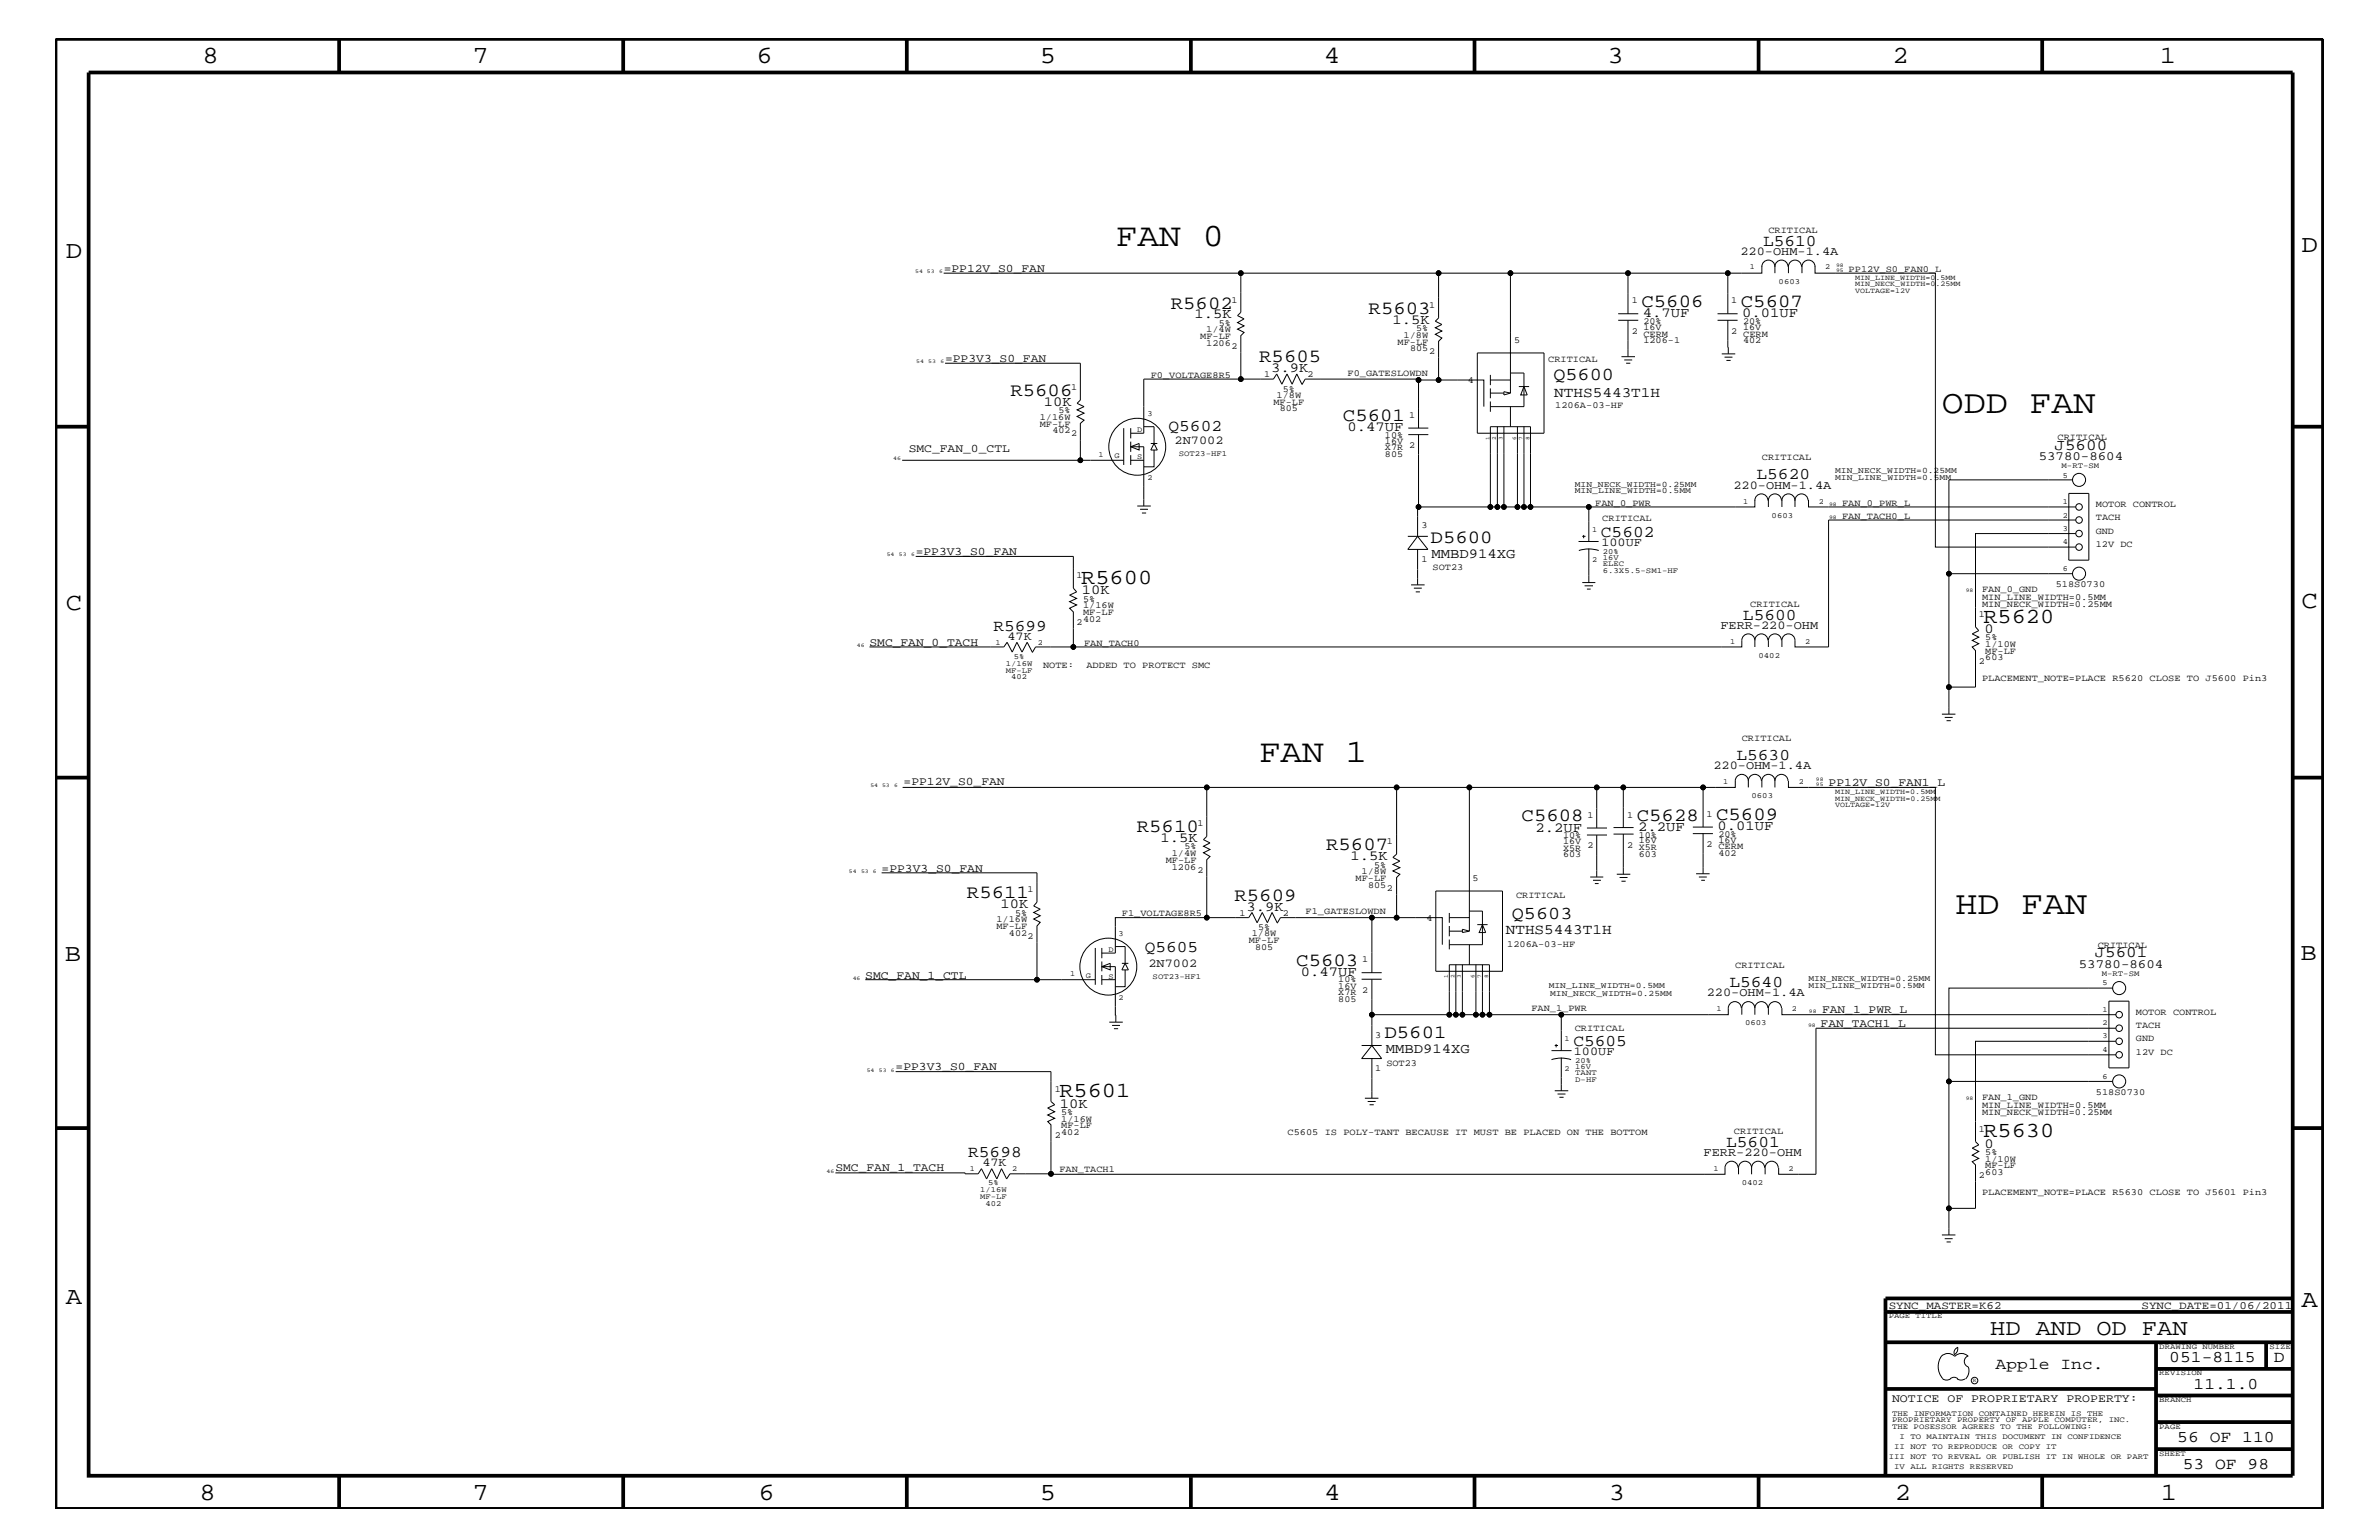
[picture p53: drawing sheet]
<svg xmlns="http://www.w3.org/2000/svg" width="432mm" height="279mm" viewBox="0 0 432 279" stroke-linecap="round" stroke-linejoin="round" font-family="sans-serif">
<defs><g id="words">
<g font-size="6">
<text x="352.5" y="75">ODD FAN</text>
<text x="354.9" y="165.9">HD FAN</text>
</g>
<g font-size="5.9">
<text x="202.5" y="44.6">FAN 0</text>
<text x="228.5" y="138.3">FAN 1</text>
</g>
<g font-size="4.5">
<text x="36.7" y="11.5">8</text>
<text x="85.8" y="11.5">7</text>
<text x="137.3" y="11.5">6</text>
<text x="188.7" y="11.5">5</text>
<text x="240.3" y="11.5">4</text>
<text x="291.8" y="11.5">3</text>
<text x="343.5" y="11.5">2</text>
<text x="392" y="11.5">1</text>
<text x="11.9" y="46.8">D</text>
<text x="417.7" y="45.7">D</text>
<text x="11.9" y="110.6">C</text>
<text x="417.7" y="110.3">C</text>
<text x="11.8" y="174.3">B</text>
<text x="417.6" y="174.2">B</text>
<text x="11.9" y="236.7">A</text>
<text x="417.7" y="237.1">A</text>
<text x="36.2" y="272.1">8</text>
<text x="85.8" y="272.1">7</text>
<text x="137.7" y="272.1">6</text>
<text x="188.7" y="272.1">5</text>
<text x="240.4" y="272.1">4</text>
<text x="292" y="272.1">3</text>
<text x="343.9" y="272.1">2</text>
<text x="392.2" y="272.1">1</text>
</g>
<text font-size="4.1" x="361.2" y="242.3">HD AND OD FAN</text>
<g font-size="3.9">
<text x="196.3" y="106">R5600</text>
<text x="360" y="113.1">R5620</text>
<text x="192.3" y="199.1">R5601</text>
<text x="360" y="206.4">R5630</text>
</g>
<g font-size="3.4">
<text x="212.5" y="56">R5602</text>
<text x="248.4" y="56.9">R5603</text>
<text x="297.9" y="55.7">C5606</text>
<text x="316" y="55.7">C5607</text>
<text x="228.6" y="65.7">R5605</text>
<text x="183.4" y="71.8">R5606</text>
<text x="243.8" y="76.4">C5601</text>
<text x="259.7" y="98.5">D5600</text>
<text x="276.2" y="149">C5608</text>
<text x="297.1" y="149">C5628</text>
<text x="311.5" y="148.8">C5609</text>
<text x="206.3" y="151">R5610</text>
<text x="240.7" y="154.3">R5607</text>
<text x="175.5" y="163">R5611</text>
<text x="224.1" y="163.5">R5609</text>
<text x="235.3" y="175.2">C5603</text>
<text x="251.3" y="188.4">D5601</text>
</g>
<g font-size="3.3">
<text x="281.9" y="69">Q5600</text>
<text x="274.4" y="166.7">Q5603</text>
</g>
<g font-size="3">
<text x="320" y="44.6">L5610</text>
<text x="212.1" y="78.2">Q5602</text>
<text x="318.8" y="87">L5620</text>
<text x="290.6" y="97.4">C5602</text>
<text x="316.4" y="112.5">L5600</text>
<text x="180.3" y="114.4">R5699</text>
<text x="315.2" y="137.9">L5630</text>
<text x="207.8" y="172.7">Q5605</text>
<text x="313.9" y="179.1">L5640</text>
<text x="285.6" y="189.8">C5605</text>
<text x="175.7" y="209.9">R5698</text>
<text x="313.3" y="208.1">L5601</text>
<text x="362.2" y="248.4">Apple Inc.</text>
<text x="393.7" y="247.1">051-8115</text>
<text x="398.1" y="252">11.1.0</text>
<text x="412.7" y="247.1">D</text>
<text x="395.2" y="261.6">56 OF 110</text>
<text x="396.2" y="266.6">53 OF 98</text>
</g>
<g font-size="2.9">
<text x="372.9" y="81.6">J5600</text>
<text x="380.2" y="173.7">J5601</text>
</g>
<g font-size="2.6">
<text x="282.1" y="72">NTHS5443T1H</text>
<text x="273.3" y="169.5">NTHS5443T1H</text>
</g>
<g font-size="2.5">
<text x="216.8" y="57.8">1.5K</text>
<text x="252.7" y="58.7">1.5K</text>
<text x="298.2" y="57.5">4.7UF</text>
<text x="316.2" y="57.5">0.01UF</text>
<text x="230.7" y="67.5">3.9K</text>
<text x="189.5" y="73.7">10K</text>
<text x="244.6" y="78.3">0.47UF</text>
<text x="259.8" y="101.2">MMBD914XG</text>
<text x="196.3" y="107.8">10K</text>
<text x="360.2" y="114.8">0</text>
<text x="210.7" y="152.9">1.5K</text>
<text x="278.7" y="150.9">2.2UF</text>
<text x="297.3" y="150.7">2.2UF</text>
<text x="311.7" y="150.7">0.01UF</text>
<text x="245.1" y="156.1">1.5K</text>
<text x="181.6" y="164.8">10K</text>
<text x="226.2" y="165.2">3.9K</text>
<text x="236.1" y="177.1">0.47UF</text>
<text x="251.5" y="191.1">MMBD914XG</text>
<text x="192.4" y="200.9">10K</text>
<text x="360.2" y="208.2">0</text>
</g>
<g font-size="2.3">
<text x="370" y="83.5">53780-8604</text>
<text x="377.3" y="175.6">53780-8604</text>
</g>
<g font-size="2.2">
<text x="315.9" y="46.3">220-OHM-1.4A</text>
<text x="213.2" y="80.5">2N7002</text>
<text x="314.6" y="88.7">220-OHM-1.4A</text>
<text x="290.7" y="99.1">100UF</text>
<text x="182.9" y="116.1">47K</text>
<text x="312.3" y="114.2">FERR-220-OHM</text>
<text x="311" y="139.6">220-OHM-1.4A</text>
<text x="208.4" y="175.4">2N7002</text>
<text x="309.8" y="180.8">220-OHM-1.4A</text>
<text x="285.7" y="191.5">100UF</text>
<text x="309.2" y="209.7">FERR-220-OHM</text>
<text x="178.3" y="211.6">47K</text>
</g>
<g font-size="2.1">
<text x="171.3" y="49.3">=PP12V_S0_FAN</text>
<text x="171.5" y="65.6">=PP3V3_S0_FAN</text>
<text x="164.9" y="82">SMC_FAN_0_CTL</text>
<text x="166.2" y="100.7">=PP3V3_S0_FAN</text>
<text x="157.8" y="117.2">SMC_FAN_0_TACH</text>
<text x="164" y="142.4">=PP12V_S0_FAN</text>
<text x="331.9" y="142.6">PP12V_S0_FAN1_L</text>
<text x="160" y="158.2">=PP3V3_S0_FAN</text>
<text x="157.1" y="177.6">SMC_FAN_1_CTL</text>
<text x="330.7" y="183.8">FAN_1_PWR_L</text>
<text x="330.5" y="186.3">FAN_TACH1_L</text>
<text x="162.6" y="194.2">=PP3V3_S0_FAN</text>
<text x="151.6" y="212.5">SMC_FAN_1_TACH</text>
<text x="343.4" y="254.4">NOTICE OF PROPRIETARY PROPERTY:</text>
</g>
<g font-size="2">
<text x="342.8" y="237.4">SYNC_MASTER=K62</text>
<text x="388.7" y="237.4">SYNC_DATE=01/06/2011</text>
</g>
<g font-size="1.7">
<text x="321" y="42.3">CRITICAL</text>
<text x="335.5" y="49.3">PP12V_S0_FAN0_L</text>
<text x="221.2" y="59.1">5%</text>
<text x="223.5" y="54.9">1</text>
<text x="259.4" y="55.8">1</text>
<text x="296.2" y="55.1">1</text>
<text x="298.3" y="58.7">20%</text>
<text x="298.3" y="59.8">16V</text>
<text x="314.2" y="55.1">1</text>
<text x="316.4" y="59.8">16V</text>
<text x="316.4" y="58.7">20%</text>
<text x="217.8" y="61.5">MF-LF</text>
<text x="218.9" y="62.8">1206</text>
<text x="218.9" y="60.3">1/4W</text>
<text x="223.5" y="63.4">2</text>
<text x="253.7" y="62.5">MF-LF</text>
<text x="254.8" y="61.3">1/8W</text>
<text x="255.9" y="63.7">805</text>
<text x="257" y="60.1">5%</text>
<text x="259.4" y="64.3">2</text>
<text x="274.8" y="62.3">5</text>
<text x="281" y="65.6">CRITICAL</text>
<text x="296.2" y="60.6">2</text>
<text x="298.3" y="61.1">CERM</text>
<text x="298.3" y="62.3">1206-1</text>
<text x="314.2" y="60.6">2</text>
<text x="316.4" y="61.1">CERM</text>
<text x="316.4" y="62.3">402</text>
<text x="194.4" y="70.7">1</text>
<text x="208.9" y="68.5">F0_VOLTAGE8R5</text>
<text x="229.4" y="68.4">1</text>
<text x="232.8" y="71.1">5%</text>
<text x="237.3" y="68.4">2</text>
<text x="244.6" y="68.2">F0_GATESLOWDN</text>
<text x="266.4" y="69.5">4</text>
<text x="188.7" y="76.2">1/16W</text>
<text x="188.7" y="77.4">MF-LF</text>
<text x="192.1" y="75">5%</text>
<text x="231.1" y="73.4">MF-LF</text>
<text x="231.7" y="72.2">1/8W</text>
<text x="232.3" y="74.6">805</text>
<text x="255.8" y="75.8">1</text>
<text x="282.3" y="74.1">1206A-03-HF</text>
<text x="191" y="78.6">402</text>
<text x="194.4" y="79.2">2</text>
<text x="251.4" y="81.7">X7R</text>
<text x="251.4" y="79.4">10%</text>
<text x="251.4" y="80.5">16V</text>
<text x="251.4" y="83">805</text>
<text x="255.8" y="81.3">2</text>
<text x="319.8" y="83.5">CRITICAL</text>
<text x="373.5" y="79.9">CRITICAL</text>
<text x="258" y="95.9">3</text>
<text x="289.6" y="91.7">FAN_0_PWR</text>
<text x="290.8" y="94.6">CRITICAL</text>
<text x="334.3" y="94.2">FAN_TACH0_L</text>
<text x="334.3" y="91.7">FAN_0_PWR_L</text>
<text x="380.4" y="94.3">TACH</text>
<text x="380.4" y="92">MOTOR CONTROL</text>
<text x="258" y="101.9">1</text>
<text x="380.4" y="99.3">12V DC</text>
<text x="380.4" y="96.8">GND</text>
<text x="195.4" y="104.9">1</text>
<text x="260" y="103.5">SOT23</text>
<text x="359.7" y="107.5">FAN_0_GND</text>
<text x="373.1" y="106.5">518S0730</text>
<text x="195.4" y="113.4">2</text>
<text x="196.6" y="112.8">402</text>
<text x="196.6" y="111.6">MF-LF</text>
<text x="196.6" y="110.3">1/16W</text>
<text x="196.6" y="109.2">5%</text>
<text x="317.7" y="110.2">CRITICAL</text>
<text x="359.2" y="112">1</text>
<text x="359.7" y="108.9">MIN_LINE_WIDTH=0.5MM</text>
<text x="359.7" y="110.2">MIN_NECK_WIDTH=0.25MM</text>
<text x="196.8" y="117.2">FAN_TACH0</text>
<text x="360.3" y="118.6">MF-LF</text>
<text x="360.3" y="117.4">1/10W</text>
<text x="360.3" y="116.2">5%</text>
<text x="360.3" y="119.8">603</text>
<text x="189.3" y="121.2">NOTE:</text>
<text x="197.2" y="121.2">ADDED TO PROTECT SMC</text>
<text x="359.2" y="120.4">2</text>
<text x="359.7" y="123.5">PLACEMENT_NOTE=PLACE R5620 CLOSE TO J5600 Pin3</text>
<text x="316.1" y="134.4">CRITICAL</text>
<text x="217.3" y="149.9">1</text>
<text x="288.1" y="148.4">1</text>
<text x="295.3" y="148.4">1</text>
<text x="309.7" y="148.2">1</text>
<text x="212.7" y="155.4">1/4W</text>
<text x="215" y="154.1">5%</text>
<text x="251.7" y="153.2">1</text>
<text x="283.7" y="153.2">16V</text>
<text x="283.7" y="152.1">10%</text>
<text x="283.7" y="155.6">603</text>
<text x="283.7" y="154.4">X5R</text>
<text x="288.1" y="153.9">2</text>
<text x="295.3" y="153.8">2</text>
<text x="297.4" y="154.3">X5R</text>
<text x="297.4" y="155.5">603</text>
<text x="297.4" y="152">10%</text>
<text x="297.4" y="153">16V</text>
<text x="309.7" y="153.7">2</text>
<text x="311.9" y="152.9">16V</text>
<text x="311.9" y="151.8">20%</text>
<text x="311.9" y="155.4">402</text>
<text x="311.9" y="154.1">CERM</text>
<text x="186.5" y="161.9">1</text>
<text x="211.6" y="156.6">MF-LF</text>
<text x="212.7" y="157.8">1206</text>
<text x="217.3" y="158.4">2</text>
<text x="246" y="159.9">MF-LF</text>
<text x="247.1" y="158.6">1/8W</text>
<text x="248.3" y="161.1">805</text>
<text x="249.4" y="157.4">5%</text>
<text x="251.7" y="161.7">2</text>
<text x="267.3" y="159.9">5</text>
<text x="180.8" y="167.3">1/16W</text>
<text x="184.2" y="166.1">5%</text>
<text x="203.6" y="166.2">F1_VOLTAGE8R5</text>
<text x="225" y="166.1">1</text>
<text x="232.8" y="166.1">2</text>
<text x="237" y="165.8">F1_GATESLOWDN</text>
<text x="258.9" y="167.1">4</text>
<text x="275.2" y="162.8">CRITICAL</text>
<text x="180.8" y="168.6">MF-LF</text>
<text x="183.1" y="169.8">402</text>
<text x="186.5" y="170.4">2</text>
<text x="226.7" y="171.1">MF-LF</text>
<text x="227.2" y="169.9">1/8W</text>
<text x="227.8" y="172.3">805</text>
<text x="228.3" y="168.7">5%</text>
<text x="273.6" y="171.7">1206A-03-HF</text>
<text x="380.7" y="172">CRITICAL</text>
<text x="242.9" y="178.3">10%</text>
<text x="242.9" y="179.4">16V</text>
<text x="247.2" y="174.6">1</text>
<text x="315" y="175.6">CRITICAL</text>
<text x="242.9" y="181.8">805</text>
<text x="242.9" y="180.5">X7R</text>
<text x="247.2" y="180.1">2</text>
<text x="278" y="183.5">FAN_1_PWR</text>
<text x="387.7" y="184.1">MOTOR CONTROL</text>
<text x="249.6" y="188.2">3</text>
<text x="285.8" y="187">CRITICAL</text>
<text x="387.7" y="191.4">12V DC</text>
<text x="387.7" y="186.5">TACH</text>
<text x="387.7" y="188.9">GND</text>
<text x="249.6" y="194.3">1</text>
<text x="251.6" y="193.4">SOT23</text>
<text x="191.4" y="198.1">1</text>
<text x="192.6" y="203.5">1/16W</text>
<text x="192.6" y="202.3">5%</text>
<text x="359.7" y="202.3">MIN_NECK_WIDTH=0.25MM</text>
<text x="359.7" y="201">MIN_LINE_WIDTH=0.5MM</text>
<text x="359.7" y="199.6">FAN_1_GND</text>
<text x="380.4" y="198.7">518S0730</text>
<text x="191.4" y="206.5">2</text>
<text x="192.6" y="205.9">402</text>
<text x="192.6" y="204.7">MF-LF</text>
<text x="233.7" y="205.9">C5605 IS POLY-TANT BECAUSE IT MUST BE PLACED ON THE BOTTOM</text>
<text x="314.7" y="205.8">CRITICAL</text>
<text x="359.2" y="205.3">1</text>
<text x="360.3" y="209.6">5%</text>
<text x="192.3" y="212.7">FAN_TACH1</text>
<text x="359.2" y="213.8">2</text>
<text x="360.3" y="210.8">1/10W</text>
<text x="360.3" y="211.9">MF-LF</text>
<text x="360.3" y="213.2">603</text>
<text x="359.7" y="216.9">PLACEMENT_NOTE=PLACE R5630 CLOSE TO J5601 Pin3</text>
</g>
<g font-size="1.5">
<text x="285.8" y="89.5">MIN_LINE_WIDTH=0.5MM</text>
<text x="285.8" y="88.3">MIN_NECK_WIDTH=0.25MM</text>
<text x="333.1" y="85.9">MIN_NECK_WIDTH=0.25MM</text>
<text x="333.1" y="87.1">MIN_LINE_WIDTH=0.5MM</text>
<text x="281.1" y="179.3">MIN_LINE_WIDTH=0.5MM</text>
<text x="328.3" y="178">MIN_NECK_WIDTH=0.25MM</text>
<text x="328.3" y="179.3">MIN_LINE_WIDTH=0.5MM</text>
<text x="281.3" y="180.7">MIN_NECK_WIDTH=0.25MM</text>
</g>
<g font-size="1.4">
<text x="317.6" y="48.9">1</text>
<text x="322.8" y="51.5">0603</text>
<text x="331.3" y="48.9">2</text>
<text x="336.7" y="53.2">VOLTAGE=12V</text>
<text x="336.7" y="50.7">MIN_LINE_WIDTH=0.5MM</text>
<text x="336.7" y="51.9">MIN_NECK_WIDTH=0.25MM</text>
<text x="208.3" y="75.6">3</text>
<text x="199.4" y="82.8">1</text>
<text x="202.3" y="83.1">G</text>
<text x="206.4" y="83.3">S</text>
<text x="206.4" y="78.3">D</text>
<text x="214" y="82.7">SOT23-HF1</text>
<text x="208.3" y="87.1">2</text>
<text x="374.2" y="84.9">M-RT-SM</text>
<text x="374.4" y="86.6">5</text>
<text x="316.4" y="91.4">1</text>
<text x="321.6" y="93.9">0603</text>
<text x="330.1" y="91.4">2</text>
<text x="374.4" y="93.9">2</text>
<text x="374.4" y="91.5">1</text>
<text x="289" y="101.9">2</text>
<text x="289" y="96.5">1</text>
<text x="290.9" y="101.6">16V</text>
<text x="290.9" y="100.4">20%</text>
<text x="374.4" y="98.7">4</text>
<text x="374.4" y="96.3">3</text>
<text x="290.9" y="104">6.3X5.5-SM1-HF</text>
<text x="290.9" y="102.7">ELEC</text>
<text x="374.4" y="103.6">6</text>
<text x="180.7" y="117">1</text>
<text x="184" y="119.6">5%</text>
<text x="188.4" y="117">2</text>
<text x="314" y="116.8">1</text>
<text x="319.2" y="119.3">0402</text>
<text x="327.7" y="116.8">2</text>
<text x="182.6" y="120.8">1/16W</text>
<text x="182.6" y="122">MF-LF</text>
<text x="183.6" y="123.2">402</text>
<text x="312.8" y="142.3">1</text>
<text x="326.5" y="142.3">2</text>
<text x="317.9" y="144.8">0603</text>
<text x="333.1" y="146.5">VOLTAGE=12V</text>
<text x="333.1" y="144">MIN_LINE_WIDTH=0.5MM</text>
<text x="333.1" y="145.3">MIN_NECK_WIDTH=0.25MM</text>
<text x="201.2" y="172.7">D</text>
<text x="203" y="169.9">3</text>
<text x="194.2" y="177.2">1</text>
<text x="197.1" y="177.4">G</text>
<text x="201.2" y="177.6">S</text>
<text x="209.2" y="177.7">SOT23-HF1</text>
<text x="381.5" y="177.1">M-RT-SM</text>
<text x="381.6" y="178.8">5</text>
<text x="203" y="181.4">2</text>
<text x="311.6" y="183.5">1</text>
<text x="325.2" y="183.5">2</text>
<text x="381.6" y="183.6">1</text>
<text x="284" y="188.8">1</text>
<text x="316.7" y="186">0603</text>
<text x="381.6" y="190.9">4</text>
<text x="381.6" y="188.4">3</text>
<text x="381.6" y="186">2</text>
<text x="284" y="194.3">2</text>
<text x="285.9" y="195.1">TANT</text>
<text x="285.9" y="194">16V</text>
<text x="285.9" y="192.8">20%</text>
<text x="285.9" y="196.4">D-HF</text>
<text x="381.6" y="195.7">6</text>
<text x="176" y="212.5">1</text>
<text x="179.4" y="215.1">5%</text>
<text x="183.7" y="212.5">2</text>
<text x="311" y="212.5">1</text>
<text x="316.1" y="215">0402</text>
<text x="324.6" y="212.5">2</text>
<text x="177.9" y="216.4">1/16W</text>
<text x="177.9" y="217.5">MF-LF</text>
<text x="178.9" y="218.7">402</text>
<text x="342.8" y="239.2">PAGE TITLE</text>
<text x="391.9" y="244.7">DRAWING NUMBER</text>
<text x="411.9" y="244.7">SIZE</text>
<text x="391.9" y="249.5">REVISION</text>
<text x="343.4" y="256.8">THE INFORMATION CONTAINED HEREIN IS THE</text>
<text x="391.9" y="254.4">BRANCH</text>
<text x="343.4" y="259.3">THE POSESSOR AGREES TO THE FOLLOWING:</text>
<text x="343.4" y="258">PROPRIETARY PROPERTY OF APPLE COMPUTER, INC.</text>
<text x="343.8" y="262.9">II NOT TO REPRODUCE OR COPY IT</text>
<text x="344.8" y="261.1">I TO MAINTAIN THIS DOCUMENT IN CONFIDENCE</text>
<text x="391.9" y="259.3">PAGE</text>
<text x="342.8" y="264.7">III NOT TO REVEAL OR PUBLISH IT IN WHOLE OR PART</text>
<text x="343.8" y="266.6">IV ALL RIGHTS RESERVED</text>
<text x="391.9" y="264.1">SHEET</text>
</g>
<g font-size="1">
<text x="166.1" y="49.6">54 53</text>
<text x="170.4" y="49.6">6</text>
<text x="333.2" y="49.3">95</text>
<text x="333.2" y="48.4">98</text>
<text x="166.3" y="65.9">54</text>
<text x="168.5" y="65.9">53</text>
<text x="170.7" y="65.9">6</text>
<text x="162.1" y="83.5">46</text>
<text x="270.3" y="79.9" transform="rotate(-90 270.3 79.9)">1</text>
<text x="271.5" y="79.9" transform="rotate(-90 271.5 79.9)">2</text>
<text x="272.7" y="79.9" transform="rotate(-90 272.7 79.9)">3</text>
<text x="275.2" y="79.9" transform="rotate(-90 275.2 79.9)">6</text>
<text x="276.4" y="79.9" transform="rotate(-90 276.4 79.9)">7</text>
<text x="277.6" y="79.9" transform="rotate(-90 277.6 79.9)">8</text>
<text x="332" y="91.7">98</text>
<text x="332" y="94.2">98</text>
<text x="161" y="101">54</text>
<text x="163.2" y="101">53</text>
<text x="165.4" y="101">6</text>
<text x="356.8" y="107.5">98</text>
<text x="155.5" y="117.4">46</text>
<text x="158" y="142.9">54 53</text>
<text x="162.3" y="142.9">6</text>
<text x="329.6" y="142.6">95</text>
<text x="329.6" y="141.8">98</text>
<text x="154.1" y="158.4">54</text>
<text x="156.3" y="158.4">53 6</text>
<text x="154.8" y="177.7">46</text>
<text x="262.8" y="177.5" transform="rotate(-90 262.8 177.5)">1</text>
<text x="264" y="177.5" transform="rotate(-90 264 177.5)">2</text>
<text x="265.2" y="177.5" transform="rotate(-90 265.2 177.5)">3</text>
<text x="267.6" y="177.5" transform="rotate(-90 267.6 177.5)">6</text>
<text x="268.8" y="177.5" transform="rotate(-90 268.8 177.5)">7</text>
<text x="270.1" y="177.5" transform="rotate(-90 270.1 177.5)">8</text>
<text x="328.3" y="183.8">98</text>
<text x="328.2" y="186.3">98</text>
<text x="157.3" y="194.4">54</text>
<text x="159.5" y="194.4">53</text>
<text x="161.7" y="194.4">6</text>
<text x="356.8" y="199.6">98</text>
<text x="150" y="212.8">46</text>
<text x="358.1" y="250.7">R</text>
</g>
</g></defs>
<g fill="none" stroke="#000" stroke-width=".18">
<path d="M171.3 49.6h53.9v7.1l-.6 .6 1.2 .6-1.2 .6 1.2 .6-1.2 .6 1.2 .6-.6 .6v7.9h5.9l.6-1 1 1.9 .9-1.9 .9 1.9 .9-1.9 .9 1.9M225.2 49.6h35.9v8.1l-.6 .6 1.2 .6-1.2 .6 1.2 .6-1.2 .5 1.2 .7-.6 .6v7h8.2v4.9M261.1 49.6h13.1v21.7M274.2 49.6h21.3M293.7 58.1h3.6M293.7 56.9h3.6M295.5 58.1v6.6M311.7 58.1h3.7M311.7 56.9h3.7M313.6 49.6v7.3M313.6 58.1l.1 6.1M319.8 48.3v1.3h-24.3v7.3"/>
<path d="M319.8 48.4a1.19 1.19 0 0 1 1.2-1.2 1.19 1.19 0 0 1 1.2 1.2 1.19 1.19 0 0 1 1.1-1.2 1.19 1.19 0 0 1 1.2 1.2M322.2 48.3v1.3M324.6 48.4a1.19 1.19 0 0 1 1.2-1.2 1.19 1.19 0 0 1 1.2 1.2M324.6 48.3v1.3M327.1 48.4a1.19 1.19 0 0 1 1.2-1.2 1.19 1.19 0 0 1 1.1 1.2M327.1 48.3v1.3M329.4 48.3v1.3h21.9v49.7h25.5M171.5 65.9h24.6v6.7l-.6 .6 1.3 .6-1.3 .6 1.3 .6-1.3 .6 1.3 .6-.7 .6v6.7h7.9M204 77.7v6.7M205.2 77.7v1.8M207.6 77.4h1.9v3.1l.6 1.1h-1.2l.6-1.1M225.2 68.8h-17.6v9.8h-2.4"/>
<path d="M255.6 78.9h3.6M255.6 77.7h3.6M257.5 78.9v13.1h-.2v5.3l1.9 2.4h-3.7l1.8-2.4M257.5 68.9v-.1h-20.6l-.6 1M261.1 68.9h-3.6v8.8M268.1 64h12.1v14.6h-12.1zM270.5 71.3h2.5M270.5 68v1.9M270.5 70.5v1.7M270.5 72.8v1.9M270.5 68.9h3.7M271.8 77.4v14.6h-1.3v-14.6h7.3v14.6h10.6"/>
<path d="M273 77.4v14.6h2.4v-14.6M273 71.1l1.2 .2-1.2 .4zM274.2 67.7h2.4v6.1h-6.1M274.2 73.8v3.6M275.7 70.1h1.8M276.6 70.1l.6 1.6h-1.2zM276.6 77.4v14.6M294.3 64.7h2.5M294.8 65.3h1.4M295.1 65.9h.8M312.5 64.2h2.5M313 64.8h1.5"/>
<path d="M313.4 65.4h.7M163.7 83.5h32.4M205.2 81.1l1.6-.6v1.1zM205.2 81.1h2.4v10.7M205.2 83.5h2.4M205.2 80.1v1.9M205.2 82.6v1.8M206.4 91.8h2.5M206.9 92.4h1.5M207.3 93.1h.7M208.9 80.5h1.2M209.5 81.6v3.1h-1.9"/>
<path d="M255.5 97.3h3.7M257.3 99.7v6.4M257.5 92h13M271.8 92h1.2M275.4 92h2.4M286.5 98.2h3.7M286.6 99.9a5.9 5.9 0 0 1 3.6 0M287.2 97.3h.6M287.4 97.1v.5M288.4 92v6.2M288.4 99.5v6.2M318.5 90.7v1.3h-30.1"/>
<path d="M318.5 90.8a1.19 1.19 0 0 1 1.2-1.2 1.19 1.19 0 0 1 1.2 1.2M321 90.8a1.19 1.19 0 0 1 1.2-1.2 1.19 1.19 0 0 1 1.1 1.2M321 90.7v1.3M323.4 90.8a1.19 1.19 0 0 1 1.2-1.2 1.19 1.19 0 0 1 1.2 1.2 1.19 1.19 0 0 1 1.2-1.2 1.19 1.19 0 0 1 1.2 1.2M323.4 90.7v1.3M325.8 90.7v1.3M328.3 90.7v1.3h48.5M375.5 89.5h3.6v12.1h-3.6zM376.2 87.1h-22.5v17h22.5M376.8 94.3h-44.9v23.1h-6.1v-1.2a1.19 1.19 0 0 0-1.2-1.2 1.19 1.19 0 0 0-1.2 1.2v1.2M376.8 96.8h-18.2v16.9l.6 .7-1.2 .6 1.2 .6-1.2 .6 1.2 .6-1.2 .6 .6 .7v6.6h-4.9v-20.6M157.8 117.4h24.4l.6-.9 .9 1.8 .9-1.8 .9 1.8 .9-1.8 1 1.8"/>
<path d="M166.2 101h28.6v5.7l.6 .7-1.3 .6 1.3 .6-1.3 .6 1.3 .6-1.3 .5 .7 .7v6.4M256.1 106.1h2.5M256.6 106.7h1.5M257 107.4h.7M287.2 105.7h2.4M287.6 106.3h1.5M288 106.9h.7M318.5 116.2a1.19 1.19 0 0 0-1.2-1.2 1.19 1.19 0 0 0-1.2 1.2v1.2h-128.1l-.6 1M318.5 116.2a1.19 1.19 0 0 1 1.2-1.2 1.19 1.19 0 0 1 1.2 1.2M318.5 116.2v1.2M323.3 116.2a1.19 1.19 0 0 0-1.1-1.2 1.19 1.19 0 0 0-1.2 1.2v1.2M352.5 129.6h2.4"/>
<path d="M353 130.2h1.4M353.3 130.8h.8M353.7 124.7v4.9M160 158.4h28.2v5.3l-.6 .7 1.2 .6-1.2 .6 1.2 .5-1.2 .6 1.2 .6-.6 .7v9.7M163.8 142.9h55.2v8.9l-.6 .5 1.2 .6-1.2 .6 1.2 .6-1.2 .6 1.2 .7-.6 .6v10.5h7.7l.5-.9 1 1.8 .9-1.8 .9 1.8 .9-1.8 .9 1.8M219 142.9h34.5v12.1l-.7 .6 1.3 .6-1.3 .6 1.3 .6-1.3 .6 1.3 .6-.6 .6v7.3h8.3v4.9M253.5 142.9h13.2v26M266.7 142.9h23.1v7.3M288 151.5h3.7M288 150.2h3.7M288.6 159.1h2.4M289.1 159.7h1.5"/>
<path d="M289.8 142.9h4.8v7.2M289.8 151.5v7.6M292.9 151.3h3.6M292.9 150.1h3.6M293.5 158.6h2.4M294 159.2h1.4M294.3 159.9h.8M294.6 151.3v7.3M307.3 151.2h3.6M307.3 150.1h3.6M307.8 158.5h2.5M308.4 159.1h1.4"/>
<path d="M308.8 159.7h.7M309.1 142.9v7.2M309.1 151.2v7.3M317.3 141.7a1.19 1.19 0 0 0-1.2-1.2 1.19 1.19 0 0 0-1.1 1.2v1.2h-20.4M317.3 141.7a1.19 1.19 0 0 1 1.2-1.2 1.19 1.19 0 0 1 1.2 1.2M317.3 141.7v1.2M322.2 141.7a1.19 1.19 0 0 0-1.2-1.2 1.19 1.19 0 0 0-1.2 1.2v1.2M322.2 141.7a1.19 1.19 0 0 1 1.1-1.2 1.19 1.19 0 0 1 1.2 1.2M322.2 141.7v1.2M324.6 141.7v1.2h26.7v48.5h32.7M157.1 177.7h41.7M198.8 172v6.7"/>
<path d="M200 175.4l1.5-.6v1.2zM200 175.4h2.4l.1 10M200 177.7h2.4M200 172v1.8M200 174.4v1.8M200 176.9v1.8M202.4 171.7h1.8v3.1l.6 1.2h-1.2l.6-1.2M203.6 174.8h1.2M204.2 176v3h-1.8M219 166.5h-16.6v6.4h-2.4M231.8 167.5l.6-1h16.6v10M247.1 177.7h3.7"/>
<path d="M247.1 176.5h3.7M249 177.7v12l1.8 2.4h-3.7l1.9-2.4M249 166.5h4.5M260.6 161.7h12.1v14.5h-12.1zM263.1 168.9h2.3M263.1 165.6v1.8M263.1 168v1.9M263.1 170.5v1.7M263.1 166.5h3.6M264.2 175v9.1h-1.1M265.4 175v9.1h-1.2M265.4 168.6l1.3 .3-1.3 .3z"/>
<path d="M266.7 165.3h2.4v6.1h-6M266.7 171.4v3.6M267.9 175v9.1h-2.5M268.1 167.8h1.9M269.1 167.8l.6 1.4h-1.2zM269.1 175v9.1h-1.2M289.5 160.3h.7M383.5 179.3h-29.8v16.9h29.8M162.6 194.4h28.2v5.4l.6 .6-1.2 .6 1.2 .7-1.2 .6 1.2 .6-1.2 .6 .6 .6v8.9h122.3v-1.1a1.19 1.19 0 0 1 1.2-1.2 1.19 1.19 0 0 1 1.2 1.2M201.3 185.4h2.5M201.8 186h1.5M202.2 186.6h.7"/>
<path d="M247.1 189.7h3.7M247.7 199.2h2.5M248.2 199.8h1.5M249 184.1h14.1v-9.1h7.2v9.1h-1.2M249 192.1v7.1M270.3 184.1h13.1M281.6 192.2a5.8 5.8 0 0 1 3.6 0M281.6 190.6h3.6M282.2 197.9h2.4M282.2 189.7h.6M282.4 189.4v.6M282.7 198.5h1.4"/>
<path d="M283 199.1h.8M283.4 191.9v6M316.1 182.9a1.19 1.19 0 0 0-1.2-1.2 1.19 1.19 0 0 0-1.2 1.2v1.2h-30.3v6.5M318.5 182.9a1.19 1.19 0 0 0-1.2-1.2 1.19 1.19 0 0 0-1.2 1.2v1.2M318.5 182.9a1.19 1.19 0 0 1 1.2-1.2 1.19 1.19 0 0 1 1.2 1.2M318.5 182.9v1.2M323.3 182.9a1.19 1.19 0 0 0-1.1-1.2 1.19 1.19 0 0 0-1.2 1.2v1.2M323.4 182.9v1.2h60.6M382.8 181.6h3.6v12.1h-3.6zM384 186.5h-54.4v26.5h-6.8v-1.1M384 188.9h-25.4v18.2l.6 .6-1.2 .6 1.2 .6-1.2 .7 1.2 .6-1.2 .6 .6 .6v7.8h-4.9v-23M151.6 212.8h23.6v.2h2.3l.6-1 1 1.9 .9-1.9 .9 1.9 .9-1.9 .9 1.9 .6-.9h7.5"/>
<path d="M248.6 200.4h.7M317.9 211.9a1.19 1.19 0 0 1 1.2-1.2 1.19 1.19 0 0 1 1.2 1.2M317.9 211.9a1.19 1.19 0 0 0-1.2-1.2 1.19 1.19 0 0 0-1.1 1.2v1.1M317.9 211.9v1.1M322.7 211.9a1.19 1.19 0 0 0-1.1-1.2 1.19 1.19 0 0 0-1.2 1.2v1.1M353.7 219.2v4.9M352.5 224.1h2.4M353 224.7h1.4M353.3 225.3h.8M352.3 246.1a1.69 1.69 0 0 1 2.5 0 1.72 1.72 0 0 1 2.4 0M352.4 246a3.2 3.2 0 0 0 .4 4.3l.8 .1 .4-.2M354 250.2l.7-.3 .7 .3"/>
<path d="M355.2 250.2l.7 .2 .7-.2M355.3 244.4v.3a1.18 1.18 0 0 1-.6 1.1M355.4 244.4a.99 .99 0 0 0-.6 1.4M357.2 246a1.04 1.04 0 0 0-.7 1 1.04 1.04 0 0 0 .7 1M357.3 248l.1 .7a2.11 2.11 0 0 1-.6 1.5"/>
<circle cx="225.2" cy="49.6" r=".42"/>
<circle cx="261.1" cy="49.6" r=".42"/>
<circle cx="274.2" cy="49.6" r=".42"/>
<circle cx="295.5" cy="49.6" r=".42"/>
<circle cx="313.6" cy="49.6" r=".42"/>
<circle cx="225.2" cy="68.8" r=".42"/>
<circle cx="257.5" cy="68.9" r=".42"/>
<circle cx="261.1" cy="68.9" r=".42"/>
<circle cx="196.1" cy="83.5" r=".42"/>
<circle cx="206.4" cy="81.1" r="5.2"/>
<circle cx="257.5" cy="92" r=".42"/>
<circle cx="270.5" cy="92" r=".42"/>
<circle cx="271.8" cy="92" r=".42"/>
<circle cx="273" cy="92" r=".42"/>
<circle cx="275.4" cy="92" r=".42"/>
<circle cx="276.6" cy="92" r=".42"/>
<circle cx="277.8" cy="92" r=".42"/>
<circle cx="288.4" cy="92" r=".42"/>
<circle cx="377.4" cy="87.1" r="1.19"/>
<circle cx="377.4" cy="99.3" r=".59"/>
<circle cx="377.4" cy="92" r=".59"/>
<circle cx="377.4" cy="94.3" r=".59"/>
<circle cx="377.4" cy="96.8" r=".59"/>
<circle cx="194.8" cy="117.4" r=".42"/>
<circle cx="353.7" cy="104.1" r=".42"/>
<circle cx="377.4" cy="104.1" r="1.19"/>
<circle cx="353.7" cy="124.7" r=".42"/>
<circle cx="219" cy="142.9" r=".42"/>
<circle cx="253.5" cy="142.9" r=".42"/>
<circle cx="266.7" cy="142.9" r=".42"/>
<circle cx="289.8" cy="142.9" r=".42"/>
<circle cx="294.6" cy="142.9" r=".42"/>
<circle cx="309.1" cy="142.9" r=".42"/>
<circle cx="188.2" cy="177.7" r=".42"/>
<circle cx="201.2" cy="175.4" r="5.2"/>
<circle cx="219" cy="166.5" r=".42"/>
<circle cx="249" cy="166.5" r=".42"/>
<circle cx="253.5" cy="166.5" r=".42"/>
<circle cx="384.6" cy="179.3" r="1.19"/>
<circle cx="249" cy="184.1" r=".42"/>
<circle cx="263.1" cy="184.1" r=".42"/>
<circle cx="264.2" cy="184.1" r=".42"/>
<circle cx="265.4" cy="184.1" r=".42"/>
<circle cx="267.9" cy="184.1" r=".42"/>
<circle cx="269.1" cy="184.1" r=".42"/>
<circle cx="270.3" cy="184.1" r=".42"/>
<circle cx="283.4" cy="184.1" r=".42"/>
<circle cx="353.7" cy="196.2" r=".42"/>
<circle cx="384.6" cy="196.2" r="1.19"/>
<circle cx="384.6" cy="191.4" r=".59"/>
<circle cx="384.6" cy="186.5" r=".59"/>
<circle cx="384.6" cy="188.9" r=".59"/>
<circle cx="384.6" cy="184.1" r=".59"/>
<circle cx="190.8" cy="213" r=".42"/>
<circle cx="353.7" cy="219.2" r=".42"/>
<circle cx="358.4" cy="250.5" r=".59"/>
</g>
<g fill="none" stroke="#000" stroke-width=".68" stroke-linecap="butt">
<path d="M10.1 7.1h411.5v266.7h-411.5zM16.1 13.2h400v254.5h-400zM61.6 7.1v6.1M113.1 7.1v6.1M164.6 7.1v6.1M216.2 7.1v6.1M267.6 7.1v6.1M319.2 7.1v6.1M370.7 7.1v6.1M10.1 77.4h6M416.1 77.4h5.5M10.1 141.1h6"/>
<path d="M416.1 141.1h5.5M10.1 204.7h6M416.1 204.7h5.5M342.2 238h73.9M416.1 235.6h-73.9v32.1M342.2 243.5h73.9M342.2 252h49.1M391.3 243.5v24.2M391.3 258h24.8M391.3 253.2h24.8M391.3 248.4h24.8M411.3 243.5v4.9"/>
<path d="M61.6 267.7v6.1M113.1 267.7v6.1M164.6 267.7v6.1M216.2 268v5.8M267.6 267.7v6.1M319.2 267.7v6.1M370.7 267.7v6.1M391.3 262.9h24.8"/>
</g>
<g fill="#000">
<circle cx="225.2" cy="49.6" r=".42"/>
<circle cx="261.1" cy="49.6" r=".42"/>
<circle cx="274.2" cy="49.6" r=".42"/>
<circle cx="295.5" cy="49.6" r=".42"/>
<circle cx="313.6" cy="49.6" r=".42"/>
<circle cx="225.2" cy="68.8" r=".42"/>
<circle cx="257.5" cy="68.9" r=".42"/>
<circle cx="261.1" cy="68.9" r=".42"/>
<circle cx="196.1" cy="83.5" r=".42"/>
<circle cx="257.5" cy="92" r=".42"/>
<circle cx="270.5" cy="92" r=".42"/>
<circle cx="271.8" cy="92" r=".42"/>
<circle cx="273" cy="92" r=".42"/>
<circle cx="275.4" cy="92" r=".42"/>
<circle cx="276.6" cy="92" r=".42"/>
<circle cx="277.8" cy="92" r=".42"/>
<circle cx="288.4" cy="92" r=".42"/>
<circle cx="194.8" cy="117.4" r=".42"/>
<circle cx="353.7" cy="104.1" r=".42"/>
<circle cx="353.7" cy="124.7" r=".42"/>
<circle cx="219" cy="142.9" r=".42"/>
<circle cx="253.5" cy="142.9" r=".42"/>
<circle cx="266.7" cy="142.9" r=".42"/>
<circle cx="289.8" cy="142.9" r=".42"/>
<circle cx="294.6" cy="142.9" r=".42"/>
<circle cx="309.1" cy="142.9" r=".42"/>
<circle cx="188.2" cy="177.7" r=".42"/>
<circle cx="219" cy="166.5" r=".42"/>
<circle cx="249" cy="166.5" r=".42"/>
<circle cx="253.5" cy="166.5" r=".42"/>
<circle cx="249" cy="184.1" r=".42"/>
<circle cx="263.1" cy="184.1" r=".42"/>
<circle cx="264.2" cy="184.1" r=".42"/>
<circle cx="265.4" cy="184.1" r=".42"/>
<circle cx="267.9" cy="184.1" r=".42"/>
<circle cx="269.1" cy="184.1" r=".42"/>
<circle cx="270.3" cy="184.1" r=".42"/>
<circle cx="283.4" cy="184.1" r=".42"/>
<circle cx="353.7" cy="196.2" r=".42"/>
<circle cx="190.8" cy="213" r=".42"/>
<circle cx="353.7" cy="219.2" r=".42"/>
</g>
<use href="#words"/>
</svg>
